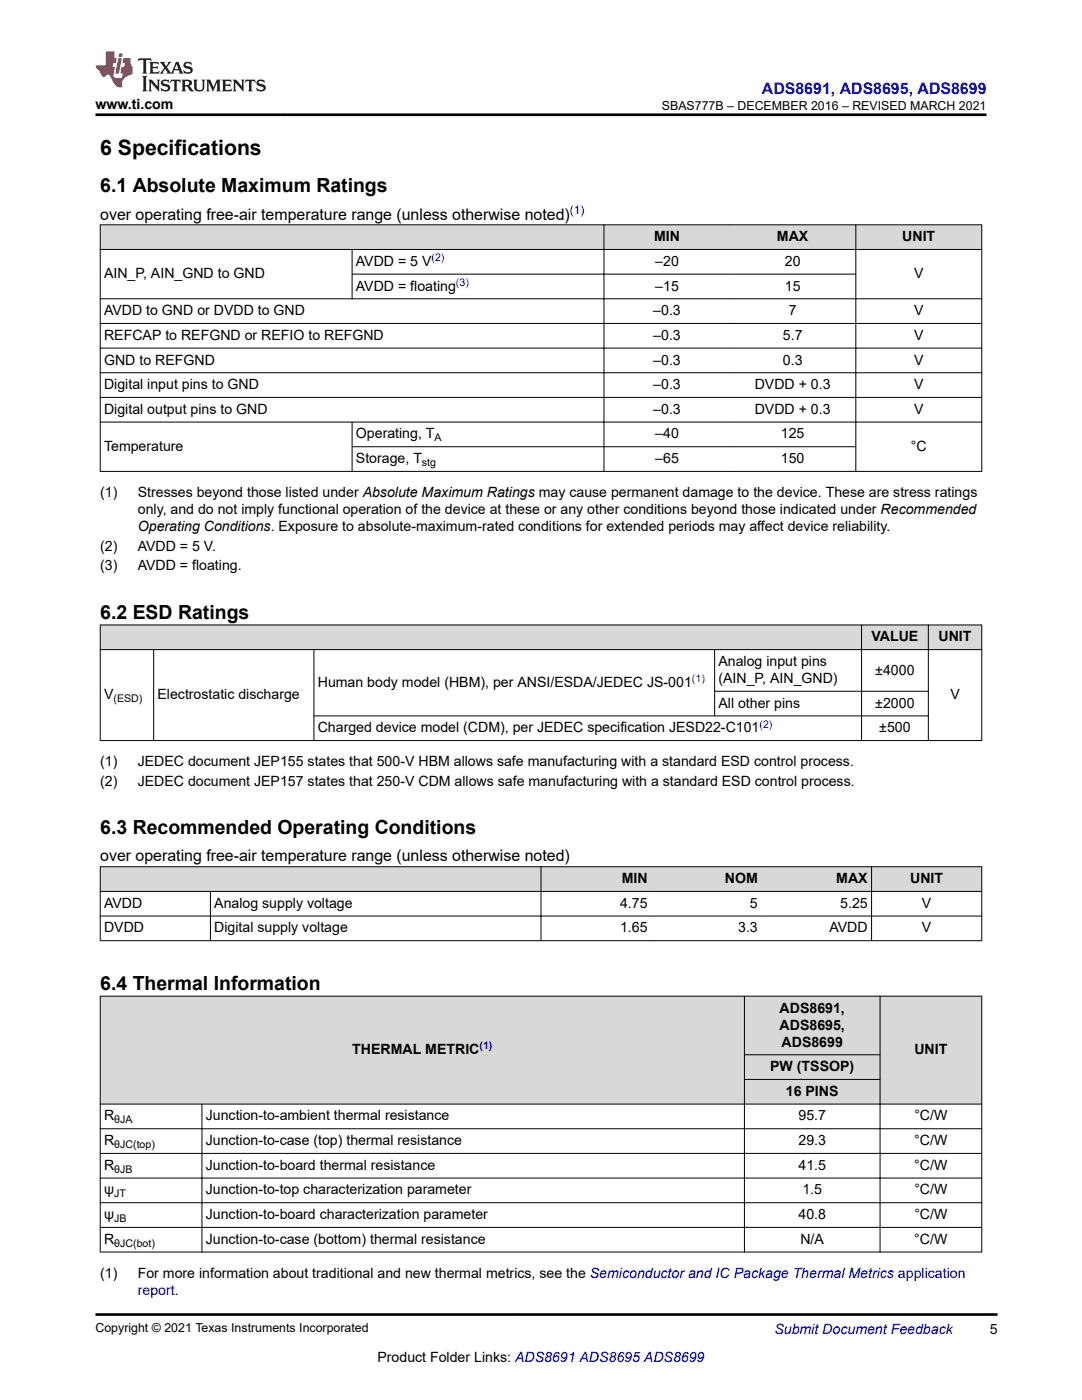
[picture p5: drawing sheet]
<svg xmlns="http://www.w3.org/2000/svg" width="216mm" height="279mm" viewBox="0 0 216 279" stroke-linecap="round" stroke-linejoin="round" font-family="sans-serif">
<defs><g id="words">
<text font-size="4.2" x="20" y="30.9">6 Specifications</text>
<g font-size="3.9">
<text x="20" y="38.4">6.1 Absolute Maximum Ratings</text>
<text x="20" y="123.5">6.2 ESD Ratings</text>
<text x="20" y="166.5">6.3 Recommended Operating Conditions</text>
<text x="20" y="197.5">6.4 Thermal Information</text>
</g>
<text font-size="3.2" fill="#00f" x="152" y="18.7">ADS8691, ADS8695, ADS8699</text>
<g font-size="3.2">
<text x="20" y="43.8">over operating free-air temperature range (unless otherwise noted)</text>
<text x="20" y="171.9">over operating free-air temperature range (unless otherwise noted)</text>
</g>
<g font-size="2.8">
<text x="19.1" y="21.8">www.ti.com</text>
<text x="71" y="53.1">AVDD = 5 V</text>
<text x="130.5" y="48.1">MIN</text>
<text x="130.8" y="53.1">–20</text>
<text x="155" y="48.1">MAX</text>
<text x="156.6" y="53.1">20</text>
<text x="180" y="48.1">UNIT</text>
<text x="20.8" y="55.5">AIN_P, AIN_GND to GND</text>
<text x="71" y="58">AVDD = floating</text>
<text x="130.8" y="58">–15</text>
<text x="156.6" y="58">15</text>
<text x="182.4" y="55.5">V</text>
<text x="20.8" y="62.9">AVDD to GND or DVDD to GND</text>
<text x="130.4" y="62.9">–0.3</text>
<text x="157.4" y="62.9">7</text>
<text x="182.4" y="62.9">V</text>
<text x="20.8" y="67.8">REFCAP to REFGND or REFIO to REFGND</text>
<text x="130.4" y="67.8">–0.3</text>
<text x="156.2" y="67.8">5.7</text>
<text x="182.4" y="67.8">V</text>
<text x="20.8" y="77.7">Digital input pins to GND</text>
<text x="20.8" y="72.7">GND to REFGND</text>
<text x="130.4" y="77.7">–0.3</text>
<text x="130.4" y="72.7">–0.3</text>
<text x="150.6" y="77.7">DVDD + 0.3</text>
<text x="156.2" y="72.7">0.3</text>
<text x="182.4" y="72.7">V</text>
<text x="182.4" y="77.7">V</text>
<text x="20.8" y="82.6">Digital output pins to GND</text>
<text x="130.4" y="82.6">–0.3</text>
<text x="150.6" y="82.6">DVDD + 0.3</text>
<text x="182.4" y="82.6">V</text>
<text x="20.8" y="90">Temperature</text>
<text x="71" y="87.5">Operating, T</text>
<text x="130.8" y="87.5">–40</text>
<text x="155.8" y="87.5">125</text>
<text x="181.8" y="90">°C</text>
<text x="71" y="92.4">Storage, T</text>
<text x="130.8" y="92.4">–65</text>
<text x="155.8" y="92.4">150</text>
<text x="20" y="99.2">(1)</text>
<text x="27.5" y="99.2">Stresses beyond those listed under Absolute Maximum Ratings may cause permanent damage to the device. These are stress ratings</text>
<text x="27.5" y="106">Operating Conditions. Exposure to absolute-maximum-rated conditions for extended periods may affect device reliability.</text>
<text x="27.5" y="102.6">only, and do not imply functional operation of the device at these or any other conditions beyond those indicated under Recommended</text>
<text x="20" y="109.9">(2)</text>
<text x="20" y="113.8">(3)</text>
<text x="27.5" y="109.9">AVDD = 5 V.</text>
<text x="27.5" y="113.8">AVDD = floating.</text>
<text x="173.9" y="128">VALUE</text>
<text x="187.3" y="128">UNIT</text>
<text x="63.4" y="137.1">Human body model (HBM), per ANSI/ESDA/JEDEC JS-001</text>
<text x="143.4" y="132.9">Analog input pins</text>
<text x="143.4" y="136.3">(AIN_P, AIN_GND)</text>
<text x="174.7" y="134.6">±4000</text>
<text x="20.8" y="139.5">V</text>
<text x="31.4" y="139.5">Electrostatic discharge</text>
<text x="143.4" y="141.2">All other pins</text>
<text x="174.7" y="141.2">±2000</text>
<text x="189.6" y="139.5">V</text>
<text x="63.4" y="146.1">Charged device model (CDM), per JEDEC specification JESD22-C101</text>
<text x="175.4" y="146.1">±500</text>
<text x="20" y="152.9">(1)</text>
<text x="27.5" y="152.9">JEDEC document JEP155 states that 500-V HBM allows safe manufacturing with a standard ESD control process.</text>
<text x="20" y="156.9">(2)</text>
<text x="27.5" y="156.9">JEDEC document JEP157 states that 250-V CDM allows safe manufacturing with a standard ESD control process.</text>
<text x="124.1" y="176.2">MIN</text>
<text x="144.6" y="176.2">NOM</text>
<text x="166.9" y="176.2">MAX</text>
<text x="181.6" y="176.2">UNIT</text>
<text x="20.8" y="181.2">AVDD</text>
<text x="42.8" y="181.2">Analog supply voltage</text>
<text x="123.7" y="181.2">4.75</text>
<text x="149.7" y="181.2">5</text>
<text x="167.7" y="181.2">5.25</text>
<text x="184" y="181.2">V</text>
<text x="20.8" y="186.1">DVDD</text>
<text x="42.8" y="186.1">Digital supply voltage</text>
<text x="123.7" y="186.1">1.65</text>
<text x="147.3" y="186.1">3.3</text>
<text x="165.5" y="186.1">AVDD</text>
<text x="184" y="186.1">V</text>
<text x="155.6" y="202.1">ADS8691,</text>
<text x="155.6" y="205.5">ADS8695,</text>
<text x="156" y="208.9">ADS8699</text>
<text x="70.3" y="210.4">THERMAL METRIC</text>
<text x="153.7" y="213.8">PW (TSSOP)</text>
<text x="182.5" y="210.4">UNIT</text>
<text x="156.8" y="218.7">16 PINS</text>
<text x="20.8" y="223.6">R</text>
<text x="41.1" y="223.6">Junction-to-ambient thermal resistance</text>
<text x="159.3" y="223.6">95.7</text>
<text x="182.4" y="223.6">°C/W</text>
<text x="20.8" y="233.5">R</text>
<text x="20.8" y="228.5">R</text>
<text x="41.1" y="228.5">Junction-to-case (top) thermal resistance</text>
<text x="41.1" y="233.5">Junction-to-board thermal resistance</text>
<text x="159.3" y="228.5">29.3</text>
<text x="159.3" y="233.5">41.5</text>
<text x="182.4" y="228.5">°C/W</text>
<text x="182.4" y="233.5">°C/W</text>
<text x="20.8" y="238.4">ψ</text>
<text x="41.1" y="238.4">Junction-to-top characterization parameter</text>
<text x="160.1" y="238.4">1.5</text>
<text x="182.4" y="238.4">°C/W</text>
<text x="20.8" y="243.3">ψ</text>
<text x="41.1" y="243.3">Junction-to-board characterization parameter</text>
<text x="159.3" y="243.3">40.8</text>
<text x="182.4" y="243.3">°C/W</text>
<text x="20.8" y="248.2">R</text>
<text x="41.1" y="248.2">Junction-to-case (bottom) thermal resistance</text>
<text x="159.7" y="248.2">N/A</text>
<text x="182.4" y="248.2">°C/W</text>
<text x="20" y="255">(1)</text>
<text x="27.5" y="255">For more information about traditional and new thermal metrics, see the Semiconductor and IC Package Thermal Metrics application</text>
<text x="197.5" y="266.1">5</text>
<text x="75.3" y="271.7">Product Folder Links: ADS8691 ADS8695 ADS8699</text>
</g>
<g font-size="2.8" fill="#00f">
<text x="27.5" y="258.4">report.</text>
<text x="154.5" y="266.2">Submit Document Feedback</text>
</g>
<g font-size="2.5">
<text x="132.1" y="21.9">SBAS777B – DECEMBER 2016 – REVISED MARCH 2021</text>
<text x="19.1" y="265.9">Copyright © 2021 Texas Instruments Incorporated</text>
</g>
<text font-size="2.4" fill="#00f" x="113.7" y="42.8">(1)</text>
<g font-size="2.1" fill="#00f">
<text x="86.1" y="52.1">(2)</text>
<text x="91" y="57">(3)</text>
<text x="138.1" y="136.1">(1)</text>
<text x="151.6" y="145.2">(2)</text>
<text x="95.7" y="209.4">(1)</text>
</g>
<g font-size="2.1">
<text x="86.7" y="88.1">A</text>
<text x="84.2" y="93">stg</text>
<text x="22.6" y="140.1">(ESD)</text>
<text x="22.8" y="224.2">θJA</text>
<text x="22.8" y="229.1">θJC(top)</text>
<text x="22.8" y="238.9">JT</text>
<text x="22.8" y="234">θJB</text>
<text x="22.8" y="243.9">JB</text>
<text x="22.8" y="248.8">θJC(bot)</text>
</g>
</g></defs>
<g fill="#d8d8d8">
<path d="M20 44.9h175.9v4.9h-175.9z" fill-rule="evenodd"/>
<path d="M20.1 44.9h100.4v4.8h-100.4z" fill-rule="evenodd"/>
<path d="M120.6 44.9h25v4.8h-25z" fill-rule="evenodd"/>
<path d="M145.6 44.9h25.1v4.8h-25.1z" fill-rule="evenodd"/>
<path d="M170.8 44.9h25v4.8h-25z" fill-rule="evenodd"/>
</g>
<g fill="none" stroke="#000" stroke-width=".2">
<path d="M19.9 44.9h176.1M19.9 49.8h176.1M19.9 59.6h176.1M20 44.8v49.3M70.2 54.7h100.6M70.3 49.7v10M120.5 44.8v49.3M170.8 44.8v49.3M195.9 44.8v49.3M19.9 64.5h176.1M19.9 69.5h176.1M19.9 74.4h176.1"/>
<path d="M19.9 79.3h176.1M19.9 84.2h176.1M19.9 94.1h176.1M70.2 89.2h100.6M70.3 84.2v9.9"/>
</g>
<g fill="#d8d8d8">
<path d="M20 124.7h175.9v4.9h-175.9z" fill-rule="evenodd"/>
<path d="M20.1 124.8h151.8v4.8h-151.8z" fill-rule="evenodd"/>
<path d="M172 124.8h13.2v4.8h-13.2z" fill-rule="evenodd"/>
<path d="M185.3 124.8h10.5v4.8h-10.5z" fill-rule="evenodd"/>
</g>
<path d="M19.9 124.7h176.1M19.9 129.6h176.1M20 124.7v23.2M30.7 129.6v18.3M62.6 129.6v18.3M142.5 138h42.8M142.6 129.6v13.3M171.9 124.7v23.2M185.2 124.7v23.2M195.9 124.7v23.2M19.9 147.8h176.1M185.3 142.9h-122.7" fill="none" stroke="#000" stroke-width=".2"/>
<g fill="#d8d8d8">
<path d="M20 173h175.9v4.9h-175.9z" fill-rule="evenodd"/>
<path d="M20.1 173h87.8v4.8h-87.8z" fill-rule="evenodd"/>
<path d="M108 173h21.9v4.8h-21.9z" fill-rule="evenodd"/>
<path d="M129.9 173h22v4.8h-22z" fill-rule="evenodd"/>
<path d="M151.9 173h22v4.8h-22z" fill-rule="evenodd"/>
<path d="M174 173h21.8v4.8h-21.8z" fill-rule="evenodd"/>
</g>
<path d="M19.9 173h176.1M19.9 177.9h176.1M20 172.9v14.9M42 177.8v10M108 172.9v14.9M173.9 172.9v14.9M195.9 172.9v14.9M19.9 182.8h176.1M19.9 187.7h176.1" fill="none" stroke="#000" stroke-width=".2"/>
<g fill="#d8d8d8">
<path d="M20 198.8h175.9v11.7h-175.9z" fill-rule="evenodd"/>
<path d="M20 210.5h175.9v4.9h-175.9z" fill-rule="evenodd"/>
<path d="M20 215.4h175.9v4.9h-175.9z" fill-rule="evenodd"/>
<path d="M20.1 198.9h128.4v21.4h-128.4z" fill-rule="evenodd"/>
<path d="M148.6 198.9h26.9v11.5h-26.9z" fill-rule="evenodd"/>
<path d="M175.7 198.9h20.1v21.4h-20.1z" fill-rule="evenodd"/>
<path d="M148.6 210.6h26.9v4.8h-26.9z" fill-rule="evenodd"/>
<path d="M148.6 215.5h26.9v4.8h-26.9z" fill-rule="evenodd"/>
</g>
<g fill="none" stroke="#000" stroke-width=".2">
<path d="M19.9 198.8h176.1M20 198.7v51.2M148.5 198.7v51.2M175.6 198.7v51.2M195.9 198.7v51.2M148.5 210.5h27.2M148.5 215.4h27.2M19.9 220.3h176.1M19.9 225.3h176.1M19.9 230.2h176.1M19.9 235.1h176.1M40.3 220.3v29.6"/>
<path d="M19.9 240h176.1M19.9 245h176.1M19.9 249.9h176.1"/>
</g>
<path d="M27.7 11.6l-.2 .6 .5-.2h.6v.1v2.2l-.2 .4h1l-.2-.4v-2.2v-.1h.5l.5 .2-.1-.6zM29.8 12.4l.2 .3v1.6l-.2 .4h1.9l.1-.6a1.08 1.08 0 0 1-1.3 .2v-.7h.6l.4 .2v-.7l-.4 .2h-.6v-.5l.2-.2a1 1 0 0 1 1 .3l-.1-.5zM31.8 12.4l1 1.1-1 1.2h.9l-.2-.2 .4-.8 .5 .8-.2 .2h1.6l-.2-.2 .1-.5h1l.1 .5-.1 .2h.9l-.2-.4-.8-1.9h-.5l-1 2.1-.8-1.1 .9-1h-.8l.2 .2-.5 .6-.3-.6 .1-.2zM35.2 12.8l.4 1h-.8zM36.8 12.5a.65 .65 0 0 0-.2 .7 .65 .65 0 0 0 .6 .5l.7 .1 .1 .3a.79 .79 0 0 1-.7 .4 .79 .79 0 0 1-.7-.5l.1 .7 .2-.1a.93 .93 0 0 0 1.1 0 .93 .93 0 0 0 .4-.9 1.46 1.46 0 0 0-1.2-.6l-.1-.3a1.09 1.09 0 0 1 1.2 .2l-.2-.6-.1 .1-.6-.2zM28.4 15.2l.2 .4v2.2l-.2 .4h1l-.2-.4v-2.2l.2-.4zM29.6 15.9l.2 .4v1.5l-.2 .4h.8l-.3-.4v-1.3l1.7 1.8v-2l.2-.4h-.8l.2 .2 .1 1.1-1.2-1.3zM32.3 16a.65 .65 0 0 0-.2 .8 .65 .65 0 0 0 .7 .4l.6 .2 .1 .2a.79 .79 0 0 1-.7 .4 .79 .79 0 0 1-.7-.5l.1 .7 .2-.1a.93 .93 0 0 0 1.1 .1 .93 .93 0 0 0 .4-1 1.46 1.46 0 0 0-1.2-.5l-.1-.4a1.09 1.09 0 0 1 1.2 .2l-.2-.6-.1 .1-.6-.1zM34.1 15.9l-.1 .6a.63 .63 0 0 1 .7-.3l.1 1.6-.3 .4h1l-.2-.4v-1.6a.66 .66 0 0 1 .8 .3l-.1-.6zM36.2 15.9l.2 .4v1.5l-.2 .4h.9l-.2-.2v-.7h.5l.1 .2a.79 .79 0 0 0 1.2 .6l-1-.9a.61 .61 0 0 0 .6-.6 .61 .61 0 0 0-.5-.7zM36.9 16.2h.2a.47 .47 0 0 1 .5 .1 .47 .47 0 0 1 .1 .5l-.2 .1-.6 .1zM38.5 15.9l.2 .2a2.27 2.27 0 0 0 .4 2 1.04 1.04 0 0 0 1.7-.7v-1.3l.2-.2h-.8l.2 .4v1.1a.6 .6 0 0 1-.6 .6 .6 .6 0 0 1-.6-.6v-1.1l.3-.4zM41.1 15.9l.2 .4v1.5l-.2 .4h.7l-.2-.4v-1.4l.9 1.9 .8-1.9v1.4l-.2 .4h1l-.3-.4v-1.5l.3-.4h-.8l-.7 1.5-.7-1.5zM44.3 15.9l.2 .4v1.5l-.2 .4h1.9l.1-.6a1.09 1.09 0 0 1-1.3 .2v-.7h.6l.4 .2v-.6l-.4 .2h-.6v-.6l.2-.1a1.01 1.01 0 0 1 1 .3l-.1-.6zM46.4 15.9l.3 .4v1.5l-.3 .4h.8l-.2-.4v-1.3l1.6 1.8v-2l.2-.4h-.7l.2 .2v1.1l-1.2-1.3zM49 15.9l-.1 .6a.63 .63 0 0 1 .8-.3v1.6l-.3 .4h1l-.2-.4v-1.6a.66 .66 0 0 1 .8 .3l-.1-.6zM51.4 16a.65 .65 0 0 0-.2 .8 .65 .65 0 0 0 .6 .4l.6 .2 .2 .2a.79 .79 0 0 1-.8 .4 .79 .79 0 0 1-.6-.5l.1 .7 .2-.1a.93 .93 0 0 0 1 .1 .93 .93 0 0 0 .5-1 1.46 1.46 0 0 0-1.3-.5l-.1-.4a1.09 1.09 0 0 1 1.3 .2l-.2-.6-.2 .1-.5-.1z" fill="#231f20"/>
<path d="M21.1 10.3v2.7h-2v.4l.9 1a.95 .95 0 0 0 .9 .9 .59 .59 0 0 1 .6-.4 .59 .59 0 0 1 .5 .3l.4 .8a1.59 1.59 0 0 0 2.1 1.4 1.61 1.61 0 0 1 1-2.3l1-.3-.1-1.5a1.59 1.59 0 0 1-.4-1.7h-1.4l-.2 .9h.5l-.1 .9h-.5l-.2 .9v.3l.4 .1-.2 .9h-.6a.73 .73 0 0 1-1.1-.7l.3-1.5h-.5l.2-.9h.5l.2-.9h-.5v-1.3zM23.6 11.6l-.6 3.1h.7l.6-3.1zM23.8 10.7l-.1 .6h.7l.1-.6z" fill="#ed1c24"/>
<path d="M19.1 22.9h177.8M19.1 262.3h180" fill="none" stroke="#000" stroke-width=".53"/>
<use href="#words"/>
</svg>
